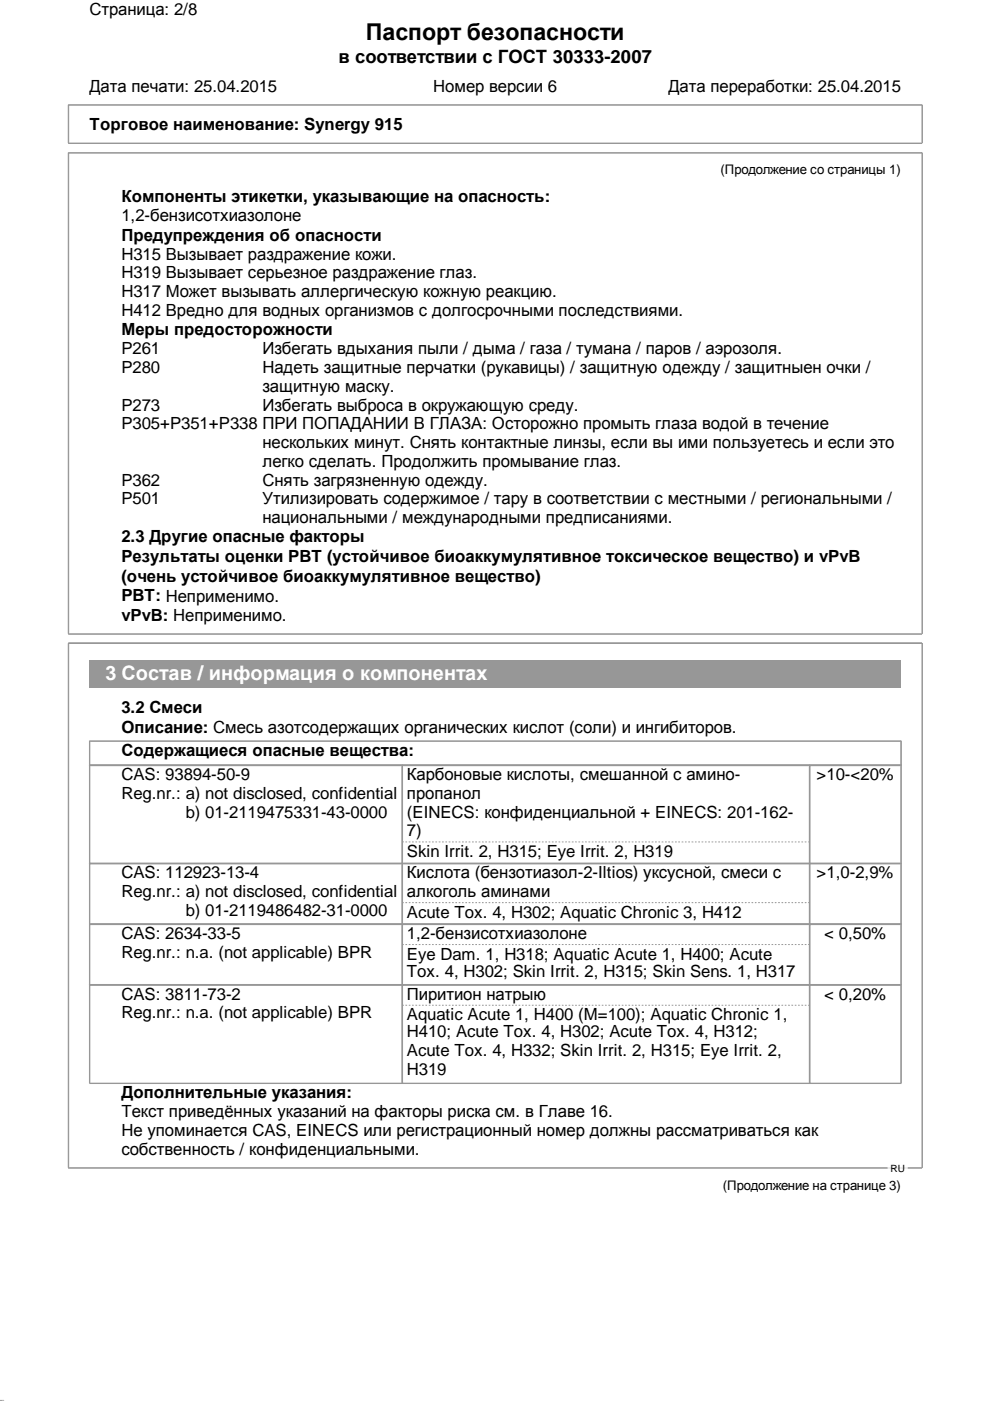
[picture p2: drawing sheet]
<svg xmlns="http://www.w3.org/2000/svg" width="210mm" height="297mm" viewBox="0 0 210 297" stroke-linecap="round" stroke-linejoin="round" font-family="sans-serif">
<defs><g id="words">
<text font-size="4.9" x="77.6" y="8.5">Паспорт безопасности</text>
<text font-size="4.2" fill="#fff" x="22.4" y="144.1">3 Состав / информация о компонентах</text>
<text font-size="3.9" x="71.8" y="13.3">в соответствии с ГОСТ 30333-2007</text>
<g font-size="3.6">
<text x="19" y="3.2">Страница: 2/8</text>
<text x="19" y="19.5">Дата печати: 25.04.2015</text>
<text x="91.9" y="19.5">Номер версии 6</text>
<text x="141.7" y="19.5">Дата переработки: 25.04.2015</text>
<text x="19" y="27.5">Торговое наименование: Synergy 915</text>
<text x="25.7" y="42.9">Компоненты этикетки, указывающие на опасность:</text>
<text x="25.7" y="46.9">1,2-бензисотхиазолоне</text>
<text x="25.7" y="51">Предупреждения об опасности</text>
<text x="25.7" y="55.1">H315 Вызывает раздражение кожи.</text>
<text x="25.7" y="59">H319 Вызывает серьезное раздражение глаз.</text>
<text x="25.7" y="63">H317 Может вызывать аллергическую кожную реакцию.</text>
<text x="25.7" y="67">H412 Вредно для водных организмов с долгосрочными последствиями.</text>
<text x="25.7" y="71.1">Меры предосторожности</text>
<text x="25.7" y="75.1">P261</text>
<text x="55.6" y="75.1">Избегать вдыхания пыли / дыма / газа / тумана / паров / аэрозоля.</text>
<text x="25.7" y="79.1">P280</text>
<text x="55.6" y="79.1">Надеть защитные перчатки (рукавицы) / защитную одежду / защитныен очки /</text>
<text x="55.6" y="83.1">защитную маску.</text>
<text x="25.7" y="87.1">P273</text>
<text x="55.6" y="87.1">Избегать выброса в окружающую среду.</text>
<text x="25.7" y="91">P305+P351+P338 ПРИ ПОПАДАНИИ В ГЛАЗА: Осторожно промыть глаза водой в течение</text>
<text x="55.6" y="95">нескольких минут. Снять контактные линзы, если вы ими пользуетесь и если это</text>
<text x="55.6" y="99">легко сделать. Продолжить промывание глаз.</text>
<text x="25.7" y="103">P362</text>
<text x="25.7" y="107">P501</text>
<text x="55.6" y="103">Снять загрязненную одежду.</text>
<text x="55.6" y="107">Утилизировать содержимое / тару в соответствии с местными / региональными /</text>
<text x="55.6" y="110.9">национальными / международными предписаниями.</text>
<text x="25.7" y="115">2.3 Другие опасные факторы</text>
<text x="25.7" y="119.2">Результаты оценки PBT (устойчивое биоаккумулятивное токсическое вещество) и vPvB</text>
<text x="25.7" y="123.3">(очень устойчивое биоаккумулятивное вещество)</text>
<text x="25.7" y="127.5">PBT: Неприменимо.</text>
<text x="25.7" y="131.6">vPvB: Неприменимо.</text>
<text x="25.7" y="151.2">3.2 Смеси</text>
<text x="25.7" y="155.3">Описание: Смесь азотсодержащих органических кислот (соли) и ингибиторов.</text>
<text x="25.7" y="160.4">Содержащиеся опасные вещества:</text>
<text x="25.7" y="165.4">CAS: 93894-50-9</text>
<text x="86.3" y="165.4">Карбоновые кислоты, смешанной с амино-</text>
<text x="173.1" y="165.4">&gt;10-&lt;20%</text>
<text x="25.7" y="169.4">Reg.nr.: a) not disclosed, confidential</text>
<text x="39.4" y="173.3">b) 01-2119475331-43-0000</text>
<text x="86.3" y="169.4">пропанол</text>
<text x="86.3" y="173.3">(EINECS: конфиденциальной + EINECS: 201-162-</text>
<text x="86.3" y="177.3">7)</text>
<text x="86.3" y="181.7">Skin Irrit. 2, H315; Eye Irrit. 2, H319</text>
<text x="25.7" y="186.2">CAS: 112923-13-4</text>
<text x="25.7" y="190.2">Reg.nr.: a) not disclosed, confidential</text>
<text x="86.3" y="186.2">Кислота (бензотиазол-2-Iltios) уксусной, смеси с</text>
<text x="86.3" y="190.2">алкоголь аминами</text>
<text x="173.1" y="186.2">&gt;1,0-2,9%</text>
<text x="39.4" y="194.2">b) 01-2119486482-31-0000</text>
<text x="86.3" y="194.6">Acute Tox. 4, H302; Aquatic Chronic 3, H412</text>
<text x="25.7" y="199.1">CAS: 2634-33-5</text>
<text x="25.7" y="203.1">Reg.nr.: n.a. (not applicable) BPR</text>
<text x="86.3" y="199.1">1,2-бензисотхиазолоне</text>
<text x="86.3" y="203.5">Eye Dam. 1, H318; Aquatic Acute 1, H400; Acute</text>
<text x="174.8" y="199.1">&lt; 0,50%</text>
<text x="86.3" y="207">Tox. 4, H302; Skin Irrit. 2, H315; Skin Sens. 1, H317</text>
<text x="25.7" y="211.9">CAS: 3811-73-2</text>
<text x="25.7" y="215.9">Reg.nr.: n.a. (not applicable) BPR</text>
<text x="86.3" y="211.9">Пиритион натрыю</text>
<text x="174.8" y="211.9">&lt; 0,20%</text>
<text x="86.3" y="216.4">Aquatic Acute 1, H400 (M=100); Aquatic Chronic 1,</text>
<text x="86.3" y="219.9">H410; Acute Tox. 4, H302; Acute Tox. 4, H312;</text>
<text x="86.3" y="223.9">Acute Tox. 4, H332; Skin Irrit. 2, H315; Eye Irrit. 2,</text>
<text x="86.3" y="227.9">H319</text>
<text x="25.7" y="232.9">Дополнительные указания:</text>
<text x="25.7" y="236.9">Текст приведённых указаний на факторы риска см. в Главе 16.</text>
<text x="25.7" y="240.9">Не упоминается CAS, EINECS или регистрационный номер должны рассматриваться как</text>
<text x="25.7" y="244.9">собственность / конфиденциальными.</text>
</g>
<g font-size="2.8">
<text x="152.7" y="36.9">(Продолжение со страницы 1)</text>
<text x="153.2" y="252.3">(Продолжение на странице 3)</text>
</g>
<text font-size="2.1" x="188.8" y="248.4">RU</text>
<text font-size=".3" x="0" y="297">40.2.6</text>
</g></defs>
<path d="M14.5 22.2h181v8.1h-181zM14.5 22.3h181M14.5 30.4h181M14.5 32.4h181v102h-181zM14.5 32.5h181M14.6 22.2v8.1M14.6 32.4v102M195.6 22.2v8.1M195.6 32.4v102M14.5 134.5h181M14.5 136.3h181M14.5 136.4h181" fill="none" stroke="#8f999f" stroke-width=".21"/>
<path d="M19 140h171.9v5.7h-171.9z" fill="#8f999f"/>
<g fill="none" stroke="#8f999f" stroke-width=".21">
<path d="M14.5 136.3h181v111.3h-181zM14.5 136.4h181M14.6 136.3v111.3M195.6 136.3v111.3M19 157.1h172.1v72.5h-172.1zM19 157.2h172.1M19 157.1v72.5M191 157.1v72.5M19 162.2h172.1M19 162.3h172.1M85.3 162.2v67.4M171.6 162.2v67.4"/>
<path d="M171.7 162.2v67.4M19 183.1h172.1M19 183.2h172.1M19 183h172.1M19 195.9h172.1M19 196h172.1M19 208.8h172.1M19 208.9h172.1M19 208.7h172.1M19 229.7h172.1M14.5 247.7h181"/>
</g>
<path d="M85.3 178.5h86.4M85.3 191.4h86.4M85.3 200.3h86.4M85.3 213.1h86.4" fill="none" stroke="#8f999f" stroke-width=".21" stroke-dasharray=".4 .4 .4 .4 .4 .4 .4 .4" stroke-linecap="butt"/>
<path d="M188.2 247.6h4.2M188.2 247.7h4.2" fill="none" stroke="#fff" stroke-width=".21"/>
<use href="#words"/>
</svg>
